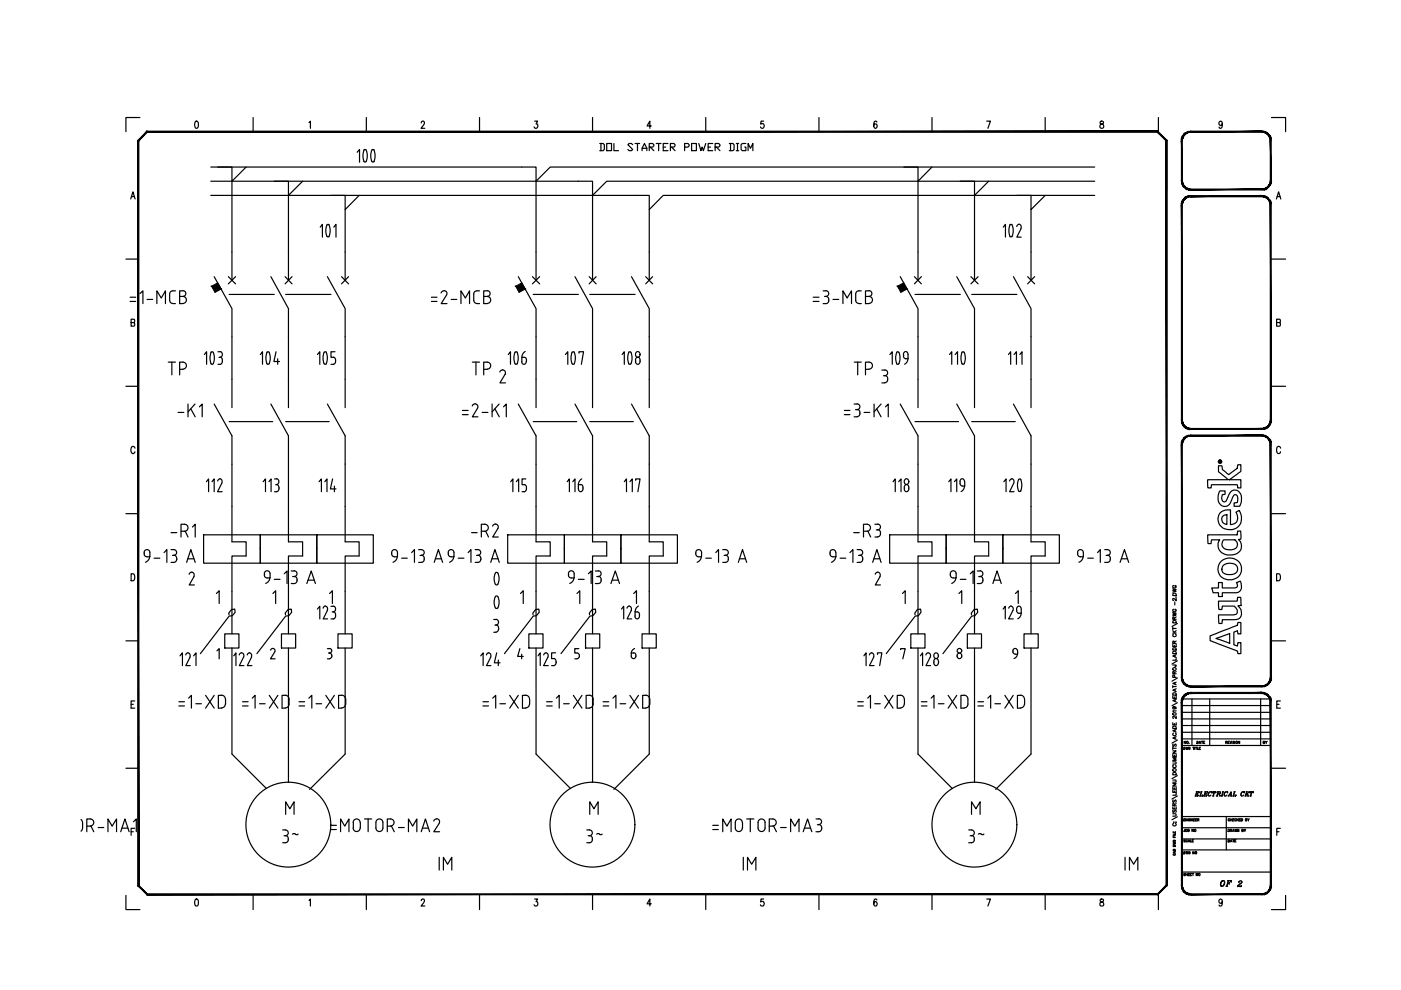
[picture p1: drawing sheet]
<svg xmlns="http://www.w3.org/2000/svg" width="297mm" height="210mm" viewBox="0 0 297 210" stroke-linecap="round" stroke-linejoin="round" font-family="sans-serif">
<defs><g id="words">
<text font-size="8.8" x="73" y="36.7">100</text>
<g font-size="6.2">
<text x="26.8" y="65.6">=1-MCB</text>
<text x="90.7" y="65.6">=2-MCB</text>
<text x="171.4" y="65.6">=3-MCB</text>
<text x="34.9" y="80.8">TP</text>
<text x="99.1" y="80.8">TP</text>
<text x="180.3" y="80.8">TP</text>
<text x="36.7" y="89.6">-K1</text>
<text x="97" y="89.6">=2-K1</text>
<text x="178.2" y="89.6">=3-K1</text>
<text x="119.2" y="105.5">116</text>
<text x="99.1" y="115">-R2</text>
<text x="180.3" y="115">-R3</text>
<text x="28.2" y="120.7">9-13 A</text>
<text x="80.8" y="120.7">9-13 A</text>
<text x="92.8" y="120.7">9-13 A</text>
<text x="145" y="120.7">9-13 A</text>
<text x="173.6" y="120.7">9-13 A</text>
<text x="226.1" y="120.7">9-13 A</text>
<text x="37" y="151.3">=1-XD</text>
<text x="50.4" y="151.3">=1-XD</text>
<text x="62.4" y="151.3">=1-XD</text>
<text x="101.6" y="151.3">=1-XD</text>
<text x="115" y="151.3">=1-XD</text>
<text x="127" y="151.3">=1-XD</text>
<text x="181" y="151.3">=1-XD</text>
<text x="194.4" y="151.3">=1-XD</text>
<text x="206.4" y="151.3">=1-XD</text>
<text x="58.9" y="179.9">3~</text>
<text x="123.5" y="179.9">3~</text>
<text x="204.6" y="179.9">3~</text>
</g>
<g font-size="5.7">
<text x="35.3" y="115">-R1</text>
<text x="53.6" y="124.9">9-13 A</text>
<text x="118.2" y="124.9">9-13 A</text>
<text x="199" y="124.9">9-13 A</text>
<text x="130.9" y="132.3">126</text>
<text x="69.1" y="177.4">=MOTOR-MA2</text>
<text x="150.3" y="177.4">=MOTOR-MA3</text>
<text x="92.1" y="185.6">IM</text>
<text x="156.6" y="185.6">IM</text>
<text x="237.8" y="185.6">IM</text>
</g>
<g font-size="5.3">
<text x="133" y="140.8">6</text>
<text x="212.7" y="140.8">9</text>
</g>
<text font-size="4" x="257.9" y="189.1">OF</text>
<text font-size="3.1" x="267.1" y="158.8">BY</text>
</g></defs>
<!-- layer: Title blocks -->
<g fill="none" stroke="#000" stroke-width=".25">
<path d="M29.7 24.9h-3v3M41.4 25.8l.3-.1a1.01 1.01 0 0 1 0 1.5l-.3-.1-.1-.6zM53.7 24.9v3M65.5 26l.3-.3v1.5M77.7 24.9v3M89.3 26.1l.2-.4h.3l.2 .3-.1 .3-.6 .9h.8M101.7 24.9v3M113.4 25.7h.6l-.3 .6a.44 .44 0 0 1 .3 .7 .44 .44 0 0 1-.8-.1M125.6 24.9v3M138.1 26.7h-.9l.6-1v1.5M149.6 24.9v3M161.9 25.7h-.5l-.1 .6a.47 .47 0 0 1 .6 .1 .47 .47 0 0 1 0 .6 .47 .47 0 0 1-.6 0l-.1-.1"/>
<path d="M173.6 24.9v3M185.9 25.9l-.3-.2a.9 .9 0 0 0 .1 1.5 .46 .46 0 0 0 .3-.6 .46 .46 0 0 0-.6-.3l-.2 .4M197.6 24.9v3M209.2 25.7h.8l-.5 1.5M221.6 24.9v3M233.3 25.8v.4a.55 .55 0 0 1 .7 .3 .55 .55 0 0 1-.3 .7 .47 .47 0 0 1-.5-.5 .47 .47 0 0 1 .6-.4l.2-.4a.41 .41 0 0 0-.7-.1zM245.6 24.9v3M259.2 26.2l-.1 .2a.39 .39 0 0 1-.6 0 .39 .39 0 0 1 0-.5 .39 .39 0 0 1 .6 0l.1 .3a.71 .71 0 0 1-.5 1l-.2-.2M269.6 24.9h3v3M26.7 54.9h2.6M27.7 42.2l.5-1.5 .4 1.5M27.9 41.7h.6"/>
<path d="M269.6 54.9h3M270.6 42.2l.5-1.5 .5 1.5M270.8 41.7h.6M27.8 68.4l.7-.1v-.6h-.7v1.5l.7-.1 .1-.4-.3-.3M270.7 68.4l.7-.1v-.6h-.7v1.5l.7-.1 .1-.4-.3-.3M26.7 81.9h2.6M28.6 95a.44 .44 0 0 0-.5-.3 .44 .44 0 0 0-.3 .5v.4a.44 .44 0 0 0 .3 .6 .44 .44 0 0 0 .5-.4M269.6 81.9h3M271.5 95a.44 .44 0 0 0-.5-.3 .44 .44 0 0 0-.3 .5v.4a.44 .44 0 0 0 .3 .6 .44 .44 0 0 0 .5-.4M26.7 108.9h2.6M269.6 108.9h3M26.7 135.9h2.6"/>
<path d="M27.8 121.7a.8 .8 0 0 1 .8 .5 .8 .8 0 0 1-.3 .9h-.5zM269.6 135.9h3M270.7 121.7a.81 .81 0 0 1 .8 .4 .81 .81 0 0 1-.2 1h-.6zM27.8 149.3h.5M28.6 148.6h-.8v1.5h.8M270.7 149.3h.5M271.5 148.6h-.8v1.5h.8M26.7 162.9h2.6M27.8 176.3h.5M28.6 175.6h-.8v1.5M269.6 162.9h3M270.7 176.3h.5"/>
<path d="M271.5 175.6h-.8v1.5M26.7 189.9v3h3M41.4 190.7l.3-.1a.97 .97 0 0 1 0 1.5h-.3l-.1-.6zM53.7 189.6v3.3M65.5 190.9l.3-.3v1.5M77.7 189.6v3.3M89.3 191l.2-.4h.3l.2 .3a1.55 1.55 0 0 1-.7 1.2h.8M101.7 189.6v3.3M113.4 190.6h.6l-.3 .6a.45 .45 0 0 1 .3 .7 .45 .45 0 0 1-.8-.1M125.6 189.6v3.3M138.1 191.6h-.9l.6-1v1.5M149.6 189.6v3.3"/>
<path d="M161.9 190.6h-.5l-.1 .6a.45 .45 0 0 1 .6 .1 .45 .45 0 0 1 0 .6 .45 .45 0 0 1-.7-.1M173.6 189.6v3.3M185.9 190.8l-.3-.2a.85 .85 0 0 0 .1 1.5 .44 .44 0 0 0 .3-.6 .44 .44 0 0 0-.6-.3l-.2 .4M197.6 189.6v3.3M209.2 190.6h.8l-.5 1.5M221.6 189.6v3.3M233.3 190.7v.4a.53 .53 0 0 1 .7 .3 .53 .53 0 0 1-.3 .7 .48 .48 0 0 1-.6-.5 .48 .48 0 0 1 .7-.4l.2-.4a.41 .41 0 0 0-.7-.1zM245.6 189.5v3.4M259.2 191.1l-.1 .2a.39 .39 0 0 1-.6 .1 .39 .39 0 0 1 0-.6 .39 .39 0 0 1 .6 0l.1 .3a.72 .72 0 0 1-.4 1h-.3v-.2M272.6 189.9v3h-3"/>
</g>
<!-- layer: TITLE -->
<g fill="none" stroke="#000" stroke-width=".25">
<path d="M247.3 29.8v10.5M248.7 137.5a.41 .41 0 0 1 .4-.1 .41 .41 0 0 1 .3 .4h-.7zM248.7 136.6v.5h.7v-.5M248.7 131.7a.42 .42 0 0 1 .7 .1v.3h-.7zM248.7 129.9l.7 .1-.7 .2 .7 .2-.7 .1M248.7 124.8l.7 .2-.7 .2 .7 .1-.7 .2M248.7 133v.5M248.7 134.2h.7M248.7 133.7l.4 .5M248.7 133.3h.7M248.7 138.2h.6l.1 .4h-.7zM248.7 125.8h.6l.1 .5h-.7z"/>
<path d="M248.8 134.4a.29 .29 0 0 0-.2 .3 .29 .29 0 0 0 .3 .3h.2a.29 .29 0 0 0 .3-.3 .29 .29 0 0 0-.2-.3M248.8 129.2a.26 .26 0 0 0-.1 .3 .26 .26 0 0 0 .2 .2h.2a.25 .25 0 0 0 .3-.3 .25 .25 0 0 0-.3-.2v.2M248.8 124.1a.26 .26 0 0 0-.1 .3 .26 .26 0 0 0 .2 .3h.2a.25 .25 0 0 0 .3-.3 .25 .25 0 0 0-.3-.3v.2M249 136.4l-.1-.4h-.2v.4h.7M249 131.3l-.1-.4-.2-.1v.5h.7M249 136.8v.3M249.1 127.6v.7M249.1 138.9v.4M249.3 126.6h.1M249.4 139.6v.4h-.7M249.4 138.8l-.7 .3 .7 .3M249.4 126.9v.5l-.4-.4-.3-.1v.3l.1 .1"/>
<path d="M249.4 135.9l-.4 .3M249.4 133.7l-.5 .4M249.4 130.8l-.4 .2M249.6 132.2l-1.1 .6M248.7 159.9v.5h.7v-.5M248.7 159.2h.7l-.7 .5h.7M248.7 154.1a.42 .42 0 0 1 .7 .1v.3h-.7zM248.7 153.2v.5h.7v-.5M248.7 147.6v.5h.7v-.5M248.7 147a.42 .42 0 0 1 .7 .1v.3h-.7zM248.7 141h.6v.3h-.2M248.7 158.7h.7"/>
<path d="M248.7 145.4v.4M248.7 158.4v.5M248.7 145.6h.7M248.7 157.8v.5l.6-.5v.5M248.8 155.4a.29 .29 0 0 0-.2 .3 .29 .29 0 0 0 .3 .3h.2a.29 .29 0 0 0 .3-.3 .29 .29 0 0 0-.2-.3M248.9 149.9h.1a.25 .25 0 0 1 .1 .4 .25 .25 0 0 1-.4 0 .25 .25 0 0 1 0-.4h.5l.1 .4M249 142.9l-.1-.5h-.2v.5h.7M249 147.8v.3M249 153.4v.3M249 143.6v-.4h-.3v.4h.7M249.1 144.7v.4M249.1 146.2v.3"/>
<path d="M249.1 148.4v.3M249.1 154.8v.3M249.1 156.3v.4M249.4 156.2l-.7 .3 .7 .2M249.4 154.7l-.7 .2 .7 .3M249.4 151.8v.5l-.6-.4-.1 .3 .1 .1M249.4 150.7h-.7l.1 .2M249.4 148.3l-.7 .2 .7 .3M249.4 146l-.7 .3 .7 .3M249.4 144.6l-.7 .3 .7 .3M249.4 142.4l-.4 .2M249.6 156.9l-1.1 .7"/>
<path d="M249.6 149l-1.1 .6M249.6 143.7l-1.1 .7M249.6 140.1l-1.1 .7M250.6 156.7h18.8M250.6 155.3h18.8M250.6 153.8h18.8M250.6 152.4h18.8M250.6 151h18.8M250.6 149.6h18.8M250.6 148.2h18.8M250.6 158.1h18.8M251 158.4l.3 .1-.2 .4h-.1z"/>
<path d="M251.4 157.2v.4l-.3-.4v.4M251.4 158.4l.2 .5 .1-.5 .1 .5 .1-.5M252.1 157.6h.1M252.3 158.5h-.3l.1 .4 .2-.1-.1-.1M252.7 148.2v9.9M252.9 158.4h.3M253.1 158.4v.5M253.3 158.4v.5M253.5 158.4h.3M253.6 158.4v.5M253.8 157.2l.2 .1a.24 .24 0 0 1 0 .2 .24 .24 0 0 1-.2 .1zM253.9 158.4v.5h.3"/>
<path d="M254.2 157.6l.2-.4 .2 .4M254.2 158.7h.2M254.3 157.5h.2M254.5 158.4h-.3v.5h.3M254.7 157.2h.3M254.9 157.2v.4M255.1 157.4h.2M255.4 157.2h-.3v.4h.3M256.5 148.2v9.9M259.9 157.4l.3-.1-.3-.1v.4M260 157.4l.2 .2M260.3 157.4h.2"/>
<path d="M260.6 157.2h-.3v.4h.3M260.8 157.2l.1 .4 .2-.4M261.2 157.2v.4M261.7 157.3h-.3l.3 .2-.1 .1h-.2M261.8 157.2v.4M262.8 157.2v.4l-.3-.4v.4M267.3 148.2v9.9M247.3 173.2v14.5M248.7 172.5h.5l.2 .2-.1 .3h-.6M248.7 171.1v.4h.7v-.4M248.7 167.5v.5h.7v-.5M248.7 166.9v.4h.7v-.4"/>
<path d="M248.7 166.1h.7l-.7 .6h.7M248.7 165.4h.6l.1 .2-.1 .2h-.6M248.7 163.9a.4 .4 0 0 1 .3-.1 .4 .4 0 0 1 .4 .2v.3h-.7zM248.7 161.5h.6l.1 .2-.1 .3h-.6M248.7 179.3l.4-.1 .1 .3h-.5zM248.7 178.5l.5 .2-.5 .1 .5 .1-.5 .1M248.7 177.3v.3h.5M248.7 176.3v.3h.5v-.3M248.7 171.8v.4h.2l.2-.4h.2v.4M248.7 169.6v.5l.6-.5v.5M248.7 177.2h.5M248.8 174.6a.29 .29 0 0 0-.2 .3 .29 .29 0 0 0 .3 .2h.2a.29 .29 0 0 0 .3-.2 .29 .29 0 0 0-.2-.3"/>
<path d="M248.8 162.2a.29 .29 0 0 0-.2 .3 .29 .29 0 0 0 .3 .3h.2a.29 .29 0 0 0 .3-.3 .29 .29 0 0 0-.2-.3M248.9 178.1l-.2 .3h.5v-.2l-.2-.1v.2M248.9 174.3h.1M248.9 176.4v.2M248.9 177.4v.2M249 170.8l-.1-.4h-.2v.4h.7M249 160.1v.3M249 167v.3M249 167.7v.3M249 171.3v.2M249.2 176.7v.3h-.5M249.3 174.3h.1"/>
<path d="M249.4 168.2v.4h-.7M249.4 160.6h-.7l.7 .3-.7 .3h.7M249.4 170.4l-.4 .2M249.6 173.2l-1.1 .6M249.6 168.8l-1.1 .6M249.6 164.5l-1.1 .6M250.6 177.9h18.8M250.6 175.5h18.8M250.6 173.1h18.8M251 173.8h.1M251.2 175.8v.5l-.2-.1M251.3 178.1h-.3l.3 .2-.1 .2h-.2"/>
<path d="M251.3 173.6h-.3v.5h.3M251.7 173.6v.5l-.3-.5v.5M251.7 178.2v-.2l-.3 .2a.21 .21 0 0 0 0 .2 .21 .21 0 0 0 .3 .1v-.1M251.8 176.1h.3l-.1-.3h-.2v.5h.3l-.1-.2M251.9 178.5l.2-.5 .2 .5M252 178.4h.2M252.2 173.7a.18 .18 0 0 0-.2 0 .18 .18 0 0 0 0 .2 .18 .18 0 0 0 .2 0l-.1-.1M252.4 178v.5h.3M252.4 173.6v.5M252.8 178.3h.1M252.8 173.6v.5l-.3-.5v.5M253.1 178h-.3v.5h.3"/>
<path d="M253.1 175.8v.5l-.4-.5v.5M253.1 173.8h.1M253.3 173.6h-.2v.5h.2M253.4 168.8h.6l.1-.2-.2 .2M253.5 173.8h.1M253.6 167.9h.6v.2v-.2M253.6 168.3h.3M253.7 167.9l-.2 .9M253.8 173.6h-.3v.5h.3M253.8 167.9l-.3 .9M253.9 173.8h.3v-.2h-.3v.5M253.9 168.1v.4"/>
<path d="M254 173.8l.2 .3M254.3 168.8h.7v-.3l-.1 .3M254.6 167.9h.3M254.7 167.9l-.2 .9M255.2 168.8h.6l.1-.2-.1 .2M255.4 167.9h.7l-.1 .2v-.2M255.5 168.3h.2M255.6 167.9l-.3 .9 .3-.9M255.8 168.1l-.1 .4M256.6 167.9a.57 .57 0 0 0-.2 .9M256.8 168l.1-.1v.2a.3 .3 0 0 0-.3-.2 .3 .3 0 0 0-.3 .2l-.1 .2a.32 .32 0 0 0 .1 .4 .32 .32 0 0 0 .4-.1M257.1 168.8h.3"/>
<path d="M257.2 167.9l-.1 .2 .1-.2h.6v.2v-.2M257.5 167.9l-.3 .9M257.9 168.8h.3M258.1 167.9l.7 .1-.1 .3h-.5M258.3 167.9l-.3 .9 .3-.9M258.4 168.3l.3 .5-.2-.4M258.6 167.9l.1 .2-.1 .2M258.9 168.8h.3M259.2 167.9h.2M259.3 167.9l-.3 .9M260 167.9a.55 .55 0 0 0-.3 .9M260 173.1v7.1"/>
<path d="M260.2 168l.1-.1v.1a.42 .42 0 0 0-.7 .2 .42 .42 0 0 0 .3 .6l.2-.2M260.4 178a.28 .28 0 0 1 .3 .2 .28 .28 0 0 1 0 .3h-.3zM260.4 175.8a.28 .28 0 0 1 .3 .2 .28 .28 0 0 1 0 .3h-.3zM260.4 168.8h.2M260.5 168.8l.5-.9 .1 .9M260.6 168.5h.4M260.7 173.7a.2 .2 0 0 0-.3 0 .2 .2 0 0 0 0 .2 .2 .2 0 0 0 .3 0M260.8 178.5l.3-.5 .1 .5M260.8 176.1l.4-.2-.4-.1v.5M260.8 173.8h.4M260.8 173.6v.5M260.9 168.8h.2"/>
<path d="M260.9 178.4h.2M261 168v.8M261 176.1l.2 .2M261.2 173.6v.5M261.4 176.3l.1-.5 .2 .5M261.4 168.8h.6l.1-.3-.2 .3M261.4 173.8h.1M261.4 178h.3M261.4 176.2h.2M261.5 178v.5M261.6 167.9h.3M261.6 173.6h-.2v.5h.2"/>
<path d="M261.7 167.9l-.2 .9M261.8 178.3h.1M261.8 167.9l-.3 .9M261.8 175.8l.1 .5 .2-.5 .1 .5 .1-.5M262.1 178h-.3v.5h.3M262.1 173.7a.2 .2 0 0 0-.3 0 .2 .2 0 0 0 0 .2 .2 .2 0 0 0 .3 0M262.2 173.6v.5M262.4 173.8l.2 .3M262.6 173.6l-.4 .3M262.7 175.8v.5l-.3-.5v.5M262.7 173.8h.2M263 173.6h-.3v.5h.3"/>
<path d="M263.1 173.6h.3a.28 .28 0 0 1 0 .3 .28 .28 0 0 1-.3 .2zM263.3 176.1h.3l-.1-.3h-.2v.5h.3l-.1-.2M263.5 167.9a.55 .55 0 0 0-.2 .9M263.8 175.8l.1 .3 .2-.3M263.8 168v-.1v.1a.42 .42 0 0 0-.7 .2 .42 .42 0 0 0 .4 .6l.2-.2M263.9 176.1v.2M263.9 168.8h.3M264.1 173.8h.3v-.2h-.3v.5l.3-.1-.2-.2M264.1 168.8l.2-.9-.2 .9M264.2 167.9h.3M264.4 168.3l.2 .5M264.5 168.8h.2"/>
<path d="M264.5 168.3l.2 .5M264.5 173.6l.2 .2 .2-.2M264.7 173.8v.3M264.7 167.9h.3M264.9 167.9l-.7 .5M265 168.8h.3M265.1 167.9l-.1 .2 .1-.2h.6v.2v-.2M265.1 168.8l.3-.9-.2 .9M248.7 180.2l.1-.1a.24 .24 0 0 1 .3 0 .24 .24 0 0 1 .1 .3h-.5zM248.9 181l-.2 .1 .2 .2h.3l-.1-.3M249 180.6v.2M249.2 180.5l-.5 .2 .5 .2"/>
<path d="M250.6 184.9h18.8M250.6 180.2h18.8M251 180.6l.3 .1-.2 .3h-.1zM251.3 185.3l-.3-.1v.2l.3 .2h-.3M251.4 185.2v.5M251.4 185.4h.3M251.4 180.6l.2 .4 .1-.4 .1 .4 .1-.4M251.7 185.2v.5M251.9 185.4h.2M252.2 185.2h-.3v.5h.3M252.3 180.7a.2 .2 0 0 0-.2 0 .2 .2 0 0 0 0 .2 .2 .2 0 0 0 .2 0l-.1-.1M252.3 185.4h.2"/>
<path d="M252.6 185.2h-.3v.5h.3M252.8 185.2h.3M252.9 185.2v.5M253.2 180.6v.4l-.3-.4v.4M253.9 185.2v.5l-.3-.5v.5"/>
<circle cx="249" cy="141.8" r=".34"/>
<circle cx="249" cy="151.4" r=".34"/>
<circle cx="251.8" cy="157.4" r=".22"/>
<circle cx="262.2" cy="157.4" r=".22"/>
<circle cx="249" cy="163.3" r=".34"/>
<circle cx="251.5" cy="176.1" r=".22"/>
<circle cx="253.4" cy="176.1" r=".23"/>
<circle cx="253.5" cy="180.8" r=".2"/>
<circle cx="254.3" cy="185.4" r=".2"/>
</g>
<g fill="#000" stroke="#000" stroke-width=".21">
<path d="M250.5 38.3h.2l-.2 .5zM250.7 38.3l-.2 .5h.3zM250.5 38.8h.3l-.1 .5zM250.8 38.8l-.1 .5 .2-.1zM250.7 39.3l.2-.1 .2 .5zM250.9 39.2l.2 .5 .1-.2zM251.1 39.7l.1-.2 .2 .5zM251.2 39.5l.2 .5 .2-.2zM251.6 39.8l.4 .4-.6-.2zM251.6 39.8l.4 .4v-.2zM252 40l.5 .3-.5-.1zM252 40l.5 .3v-.2z"/>
<path d="M250.5 29.8l.2 8.5v-8.5zM250.5 29.8l.2 8.5h-.2z"/>
<path d="M252 27.9l.5-.1v.3zM252 27.9v.2h.5zM251.4 28.1l.6-.2v.2zM251.4 28.1l.2 .2 .4-.2zM251.1 28.4l.3-.3 .2 .2zM251.1 28.4l.1 .2 .4-.3zM251.1 28.4l.1 .2-.5 .2zM250.7 28.8l.2 .1 .3-.3zM250.7 28.8l.2 .1-.4 .4zM250.5 29.3l.3 .1 .1-.5zM250.5 29.3l.3 .1-.3 .4zM250.8 29.4l-.3 .4h.2z"/>
<path d="M252.5 28.1h15v-.3zM252.5 27.8h15l-15 .3z"/>
<path d="M269.3 29.8l.2 8.5v-8.5zM269.3 29.8l.2 8.5h-.2z"/>
<path d="M269.5 29.3v.5h-.2zM269.2 29.4l.1 .4 .2-.5zM269.3 28.8l.2 .5-.3 .1zM269.1 28.9l.1 .5 .1-.6zM268.9 28.4l.4 .4-.2 .1zM268.9 28.4l-.1 .2 .3 .3zM268.5 28.1l.4 .3-.1 .2zM268.5 28.1l-.1 .2 .4 .3zM268 27.9l.5 .2-.1 .2zM268 27.9v.2l.4 .2zM267.5 27.8l.5 .1v.2zM267.5 27.8v.3h.5z"/>
<path d="M250.5 43.5l.2 45.6v-45.6zM250.5 43.5l.2 45.6h-.2z"/>
<path d="M252 41.6l.5-.1v.2zM252 41.6v.2l.5-.1zM251.4 41.7l.6-.1v.2zM251.4 41.7l.2 .2 .4-.1zM251.1 42.1l.3-.4 .2 .2zM251.1 42.1l.1 .1 .4-.3zM251.1 42.1l.1 .1-.5 .3zM250.7 42.5l.2 .1 .3-.4zM250.7 42.5l.2 .1-.4 .4zM250.5 43h.3l.1-.4zM250.5 43h.3l-.3 .5zM250.8 43l-.3 .5h.2z"/>
<path d="M252.5 40.3h15v-.2zM252.5 40.1h15l-15 .2z"/>
<path d="M252.5 41.7h15v-.2zM252.5 41.5h15l-15 .2z"/>
<path d="M267.5 40.1l.5 .1-.5 .1zM267.5 40.1l.5 .1v-.2zM268 40h.5l-.5 .2zM268 40h.5l-.1-.2zM268.4 39.8l.5-.1-.4 .3zM268.4 39.8l.5-.1-.1-.2zM268.8 39.5l.5-.2-.4 .4zM269.1 39.2l-.3 .3 .5-.2zM269.1 39.2l.4-.4-.2 .5zM269.2 38.8l-.1 .4 .4-.4zM269.5 38.3v.5h-.3zM269.3 38.3l-.1 .5 .3-.5z"/>
<path d="M269.3 43.5l.2 45.6v-45.6zM269.3 43.5l.2 45.6h-.2z"/>
<path d="M269.5 43v.5h-.2zM269.2 43l.1 .5 .2-.5zM269.3 42.5l.2 .5h-.3zM269.1 42.6l.1 .4 .1-.5zM268.9 42.1l.4 .4-.2 .1zM268.9 42.1l-.1 .1 .3 .4zM268.5 41.7l.4 .4-.1 .1zM268.5 41.7l-.1 .2 .4 .3zM268 41.6l.5 .1-.1 .2zM268 41.6v.2l.4 .1zM267.5 41.5l.5 .1v.2zM267.5 41.5v.2l.5 .1z"/>
<path d="M250.5 89.1h.2l-.2 .5zM250.7 89.1l-.2 .5 .3-.1zM250.5 89.6l.3-.1-.1 .6zM250.8 89.5l-.1 .6 .2-.2zM250.7 90.1l.2-.2 .2 .6zM250.9 89.9l.2 .6 .1-.2zM251.1 90.5l.1-.2 .2 .5zM251.2 90.3l.2 .5 .2-.2zM251.6 90.6l.4 .4-.6-.2zM251.6 90.6l.4 .4v-.3zM252 90.7l.5 .3h-.5zM252 90.7l.5 .3v-.2z"/>
<path d="M250.5 94.3l.2 49.3v-49.3zM250.5 94.3l.2 49.3h-.2z"/>
<path d="M252.5 90.8v.2l15-.2zM252.5 91l15-.2v.2z"/>
<path d="M252.5 92.2v.3l15-.3zM252.5 92.5l15-.3v.3z"/>
<path d="M252 92.3l.5-.1v.3zM252 92.3v.2h.5zM251.4 92.5l.6-.2v.2zM251.4 92.5l.2 .2 .4-.2zM251.1 92.8l.3-.3 .2 .2zM251.1 92.8l.1 .2 .4-.3zM251.1 92.8l.1 .2-.5 .2zM250.7 93.2l.2 .2 .3-.4zM250.7 93.2l.2 .2-.4 .3zM250.5 93.7l.3 .1 .1-.4zM250.5 93.7l.3 .1-.3 .5zM250.8 93.8l-.3 .5h.2z"/>
<path d="M267.5 90.8l.5 .2h-.5zM267.5 90.8l.5 .2v-.3zM268 90.7l.5 .1-.5 .2zM268 90.7l.5 .1-.1-.2zM268.4 90.6l.5-.1-.4 .3zM268.4 90.6l.5-.1-.1-.2zM268.8 90.3l.5-.2-.4 .4zM269.1 89.9l-.3 .4 .5-.2zM269.1 89.9l.4-.3-.2 .5zM269.2 89.5l-.1 .4 .4-.3zM269.5 89.1v.5l-.3-.1zM269.3 89.1l-.1 .4 .3-.4z"/>
<path d="M269.5 93.7v.6h-.2zM269.2 93.8l.1 .5 .2-.6zM269.3 93.2l.2 .5-.3 .1zM269.1 93.4l.1 .4 .1-.6zM268.9 92.8l.4 .4-.2 .2zM268.9 92.8l-.1 .2 .3 .4zM268.5 92.5l.4 .3-.1 .2zM268.5 92.5l-.1 .2 .4 .3zM268 92.3l.5 .2-.1 .2zM268 92.3v.2l.4 .2zM267.5 92.2l.5 .1v.2zM267.5 92.2v.3h.5z"/>
<path d="M269.3 94.3l.2 49.3v-49.3zM269.3 94.3l.2 49.3h-.2z"/>
<path d="M250.5 143.6h.2l-.2 .6zM250.7 143.6l-.2 .6 .3-.1zM250.5 144.2l.3-.1-.1 .5zM250.8 144.1l-.1 .5 .2-.1zM250.7 144.6l.2-.1 .2 .6zM250.9 144.5l.2 .6 .1-.2zM251.1 145.1l.1-.2 .2 .5zM251.2 144.9l.2 .5 .2-.3zM251.6 145.1l.4 .5-.6-.2zM251.6 145.1l.4 .5v-.2zM252 145.4l.5 .3-.5-.1zM252 145.4l.5 .3v-.3z"/>
<path d="M250.5 148.8l.2 38.9v-38.9zM250.5 148.8l.2 38.9h-.2z"/>
<path d="M252.5 145.4v.3l15-.3zM252.5 145.7l15-.3v.3z"/>
<path d="M252.5 146.8v.3l15-.3zM252.5 147.1l15-.3v.3z"/>
<path d="M252 146.9l.5-.1v.3zM252 146.9v.2h.5zM251.4 147.1l.6-.2v.2zM251.4 147.1l.2 .2 .4-.2zM251.1 147.4l.3-.3 .2 .2zM251.1 147.4l.1 .2 .4-.3zM251.1 147.4l.1 .2-.5 .2zM250.7 147.8l.2 .1 .3-.3zM250.7 147.8l.2 .1-.4 .4zM250.5 148.3l.3 .1 .1-.5zM250.5 148.3l.3 .1-.3 .4zM250.8 148.4l-.3 .4h.2z"/>
<path d="M267.5 145.4l.5 .2-.5 .1zM267.5 145.4l.5 .2v-.2zM268 145.4h.5l-.5 .2zM268 145.4h.5l-.1-.3zM268.4 145.1h.5l-.4 .3zM268.4 145.1h.5l-.1-.2zM268.8 144.9l.5-.3-.4 .5zM269.1 144.5l-.3 .4 .5-.3zM269.1 144.5l.4-.3-.2 .4zM269.2 144.1l-.1 .4 .4-.3zM269.5 143.6v.6l-.3-.1zM269.3 143.6l-.1 .5 .3-.5z"/>
<path d="M269.5 148.3v.5h-.2zM269.2 148.4l.1 .4 .2-.5zM269.3 147.8l.2 .5-.3 .1zM269.1 147.9l.1 .5 .1-.6zM268.9 147.4l.4 .4-.2 .1zM268.9 147.4l-.1 .2 .3 .3zM268.5 147.1l.4 .3-.1 .2zM268.5 147.1l-.1 .2 .4 .3zM268 146.9l.5 .2-.1 .2zM268 146.9v.2l.4 .2zM267.5 146.8l.5 .1v.2zM267.5 146.8v.3h.5z"/>
<path d="M269.3 148.8l.2 38.9v-38.9zM269.3 148.8l.2 38.9h-.2z"/>
<path d="M247.2 29.9v157.8l.3 .1zM247.2 29.9l.3-.1v158zM245.4 28.1l1.8 1.8 .3-.1zM245.5 27.8l2 2-2.1-1.7zM31.2 28.1h214.2l.1-.3zM31.1 27.8h214.4l-214.3 .3zM31.1 27.8l-1.7 2.1 1.8-1.8zM31.1 27.8l-1.7 2.1-.2-.1zM29.2 29.8l.2 157.9v-157.8zM29.2 29.8l.2 157.9-.2 .1zM29.2 187.8l2 1.7-1.8-1.8zM29.2 187.8l2 1.7-.1 .2zM31.2 189.5l-.1 .2 214.3-.2zM31.1 189.7l214.3-.2 .1 .2zM247.2 187.7l-1.8 1.8 .1 .2zM247.2 187.7l.3 .1-2 1.9z"/>
<path d="M250.5 187.7h.2l-.2 .5zM250.7 187.7l-.2 .5h.3zM250.5 188.2h.3l-.1 .6zM250.8 188.2l-.1 .6 .2-.2zM250.7 188.8l.2-.2 .2 .6zM250.9 188.6l.2 .6 .1-.2zM251.2 189l.2 .5-.3-.3zM251.2 189l.2 .5 .2-.2zM251.6 189.3l.4 .4-.6-.2zM251.6 189.3l.4 .4v-.3zM252 189.4l.5 .3h-.5zM252 189.4l.5 .3v-.2z"/>
<path d="M252.5 189.5v.2l15-.2zM252.5 189.7l15-.2v.2z"/>
<path d="M267.5 189.5l.5 .2h-.5zM267.5 189.5l.5 .2v-.3zM268 189.4l.5 .1-.5 .2zM268 189.4l.5 .1-.1-.2zM268.4 189.3l.5-.1-.4 .3zM268.4 189.3l.5-.1-.1-.2zM268.8 189l.5-.2-.4 .4zM269.1 188.6l-.3 .4 .5-.2zM269.1 188.6l.4-.4-.2 .6zM269.2 188.2l-.1 .4 .4-.4zM269.5 187.7v.5h-.3zM269.3 187.7l-.1 .5 .3-.5z"/>
</g>
<!-- layer: SYMS -->
<g fill="none" stroke="#000" stroke-width=".25">
<path d="M45.4 58.7l3.8 6.7v6M48.4 58.7l1.5 1.5M49.2 53.4v6M49.9 58.7l-1.5 1.5M57.4 58.7l3.8 6.7v6M60.4 58.7l1.5 1.5M61.2 53.4v6M61.9 58.7l-1.5 1.5M69.4 58.7l3.8 6.7v6M72.4 58.7l1.5 1.5M73.2 53.4v6M73.9 58.7l-1.5 1.5"/>
<path d="M109.9 58.7l3.8 6.7v6M112.9 58.7l1.5 1.5M113.7 53.4v6M114.4 58.7l-1.5 1.5M121.9 58.7l3.7 6.7v6M124.9 58.7l1.5 1.5M125.6 53.4v6M126.4 58.7l-1.5 1.5M133.9 58.7l3.8 6.7v6M136.9 58.7l1.5 1.5M137.7 53.4v6M138.4 58.7l-1.5 1.5"/>
<path d="M190.9 58.7l3.7 6.7v6M193.9 58.7l1.5 1.5M194.6 53.4v6M195.4 58.7l-1.5 1.5M202.8 58.7l3.8 6.7v6M205.9 58.7l1.5 1.5M206.6 53.4v6M207.4 58.7l-1.5 1.5M214.9 58.7l3.7 6.7v6M217.9 58.7l1.5 1.5M218.6 53.4v6M219.4 58.7l-1.5 1.5"/>
<path d="M45.4 85.7l3.8 6.7v6M49.2 80.4v6M57.4 85.7l3.8 6.7v6M61.2 80.4v6M69.4 85.7l3.8 6.7v6M73.2 80.4v6M109.9 85.7l3.8 6.7v6M113.7 80.4v6M121.9 85.7l3.7 6.7v6M125.6 80.4v6M133.9 85.7l3.8 6.7v6M137.7 80.4v6"/>
<path d="M190.9 85.7l3.7 6.7v6M194.6 80.4v6M202.8 85.7l3.8 6.7v6M206.6 80.4v6M214.9 85.7l3.7 6.7v6M218.6 80.4v6M258.3 98.7l.8 .1a1.16 1.16 0 0 0 .8 1.3l.6 .5 1.1-.7a1.22 1.22 0 0 0 .9-1.3l.6-.1v1.4l-2.5 1.8h2.5v1.7h-.7l-.1-.6h-5.4l-.1 .6h-.7v-1.7h4.3l-2-1.6zM43.2 113.4h12v6h-12zM49.2 107.4v7.5h3v3h-3v7.5M55.2 113.4h12v6h-12zM61.2 107.4v7.5h3v3h-3v7.5M67.2 113.4h11.9v6h-11.9z"/>
<path d="M73.2 107.4v7.5h2.9v3h-2.9v7.5M107.6 113.4h12.1v6h-12.1zM113.7 107.4v7.5h3v3h-3v7.5M119.7 113.4h11.9v6h-11.9zM125.6 107.4v7.5h3v3h-3v7.5M131.6 113.4h12v6h-12zM137.7 107.4v7.5h2.9v3h-2.9v7.5M188.6 113.4h12v6h-12zM194.6 107.4v7.5h3v3h-3v7.5M200.6 113.4h12v6h-12zM206.6 107.4v7.5h3v3h-3v7.5M212.6 113.4h12v6h-12z"/>
<path d="M218.6 107.4v7.5h3v3h-3v7.5M256.1 113.4h6.2l.1-.8h.6l.1 1.7-.5 .1a1.93 1.93 0 0 1 .4 2.3 1.93 1.93 0 0 1-2.2 1 2.1 2.1 0 0 1-2.2-.9 2.1 2.1 0 0 1 0-2.3h-1.7l-.1 .8h-.7zM258.6 108.8a2.4 2.4 0 0 1 2.3-.7v3.1a1.47 1.47 0 0 0 1.4-.8 1.47 1.47 0 0 0-.1-1.6l-.1-.2 .6-.4a2.55 2.55 0 0 1-1 4 2.55 2.55 0 0 1-3.5-2.1zM258.6 104.1h1a.47 .47 0 0 1 .2 .6 .47 .47 0 0 1-.6 .2 1.21 1.21 0 0 0 .2 1.5h.3a1.03 1.03 0 0 0 .6-.9l.3-.7a1.36 1.36 0 0 1 1.6-.8 1.36 1.36 0 0 1 1 1.5v1l-.4 .8h-1.2v-.6l.6-.1a1.21 1.21 0 0 0-.2-1.7l-.4 .2a5.1 5.1 0 0 1-1.3 2.2 1.58 1.58 0 0 1-1.7-.4 1.58 1.58 0 0 1-.3-1.7zM258.7 119.2a2.5 2.5 0 0 1 3.2-.6 2.5 2.5 0 0 1 1.1 3.1 2.58 2.58 0 0 1-2.8 1.2 2.58 2.58 0 0 1-2-2.2l.1-.6zM259.3 109.4l.8-.3v2.1a1.04 1.04 0 0 1-1-.6 1.04 1.04 0 0 1 .2-1.2zM259.3 119.9a2.16 2.16 0 0 1 3 .2 1.28 1.28 0 0 1-.2 1.4 1.28 1.28 0 0 1-1.4 .3 1.22 1.22 0 0 1-1.4-.4 1.22 1.22 0 0 1 0-1.5zM259.4 114.5h1.9a1.07 1.07 0 0 1 1.1 1.1 1.07 1.07 0 0 1-1.3 1 1.49 1.49 0 0 1-2-1.3zM47.7 134.4h3v3h-3zM59.7 134.4h3v3h-3zM71.7 134.4h3v3h-3zM112.1 134.4h3v3h-3z"/>
<path d="M124.1 134.4h3.1v3h-3.1zM136.1 134.4h3v3h-3zM193.1 134.4h3v3h-3zM205.1 134.4h3v3h-3zM217.1 134.4h3v3h-3zM256.6 134.8l5.8-2.2 .1-.6h.6v2.4h-.6l-.1-.7a.66 .66 0 0 0-.8 .6v2.4l.8 .3 .1-.7h.6v2.3h-.6l-.1-.6-5.8-2.2zM256.9 124.7h1.4v-1.2h.9v1.2h2.2a.68 .68 0 0 0 .9-.3 .68 .68 0 0 0-.1-.9l.7-.3a1.48 1.48 0 0 1 .3 1.6 1.48 1.48 0 0 1-1.4 .9h-2.6v.8h-.9v-.8h-1.1zM257.8 135.4l2.9-1.1v2.1zM258.3 127.5h4l.1-.9h.6l.1 1.8-.6 .1a1.72 1.72 0 0 1 0 2.8l-3.3 .1-.1 .8h-.7l-.1-1.8h3.1a.78 .78 0 0 0 .8-.3 .78 .78 0 0 0 0-.9l-.6-.7h-2.4l-.1 .7h-.7z"/>
<circle cx="61.1" cy="174.8" r="9"/>
<circle cx="125.6" cy="174.8" r="9"/>
<circle cx="206.6" cy="174.8" r="9"/>
</g>
<!-- layer: LAYER_1 -->
<g fill="none" stroke="#000" stroke-width=".25">
<path d="M258.6 97.8l.3-.1-.2 .2 .2 .1h-.4zM258.6 97.9h.1z"/>
<circle cx="258.7" cy="97.9" r=".36"/>
<circle cx="258.7" cy="97.9" r=".3"/>
</g>
<g fill="none" stroke="#000" stroke-width=".25">
<path d="M44.7 35.4h69v3l3-3h115.4M46.2 35.4h3v3l3-3M49.2 38.4v15M113.7 38.4v15M191.6 35.4h3v3l3-3M194.6 38.4v15M49.2 71.4v9M113.7 71.4v9M194.6 71.4v9M49.2 98.4v9M113.7 98.4v9M194.6 98.4v9"/>
<path d="M49.2 125.4v9M49.2 137.4v22.5l7.3 7.3M113.7 125.4v9M113.7 137.4v22.5l7.3 7.3M194.6 125.4v9M194.6 137.4v22.5l7.3 7.3"/>
</g>
<g fill="none" stroke="#000" stroke-width=".25">
<path d="M44.7 38.4h80.9v3l3-3h103.5M58.2 38.4h3v3l3-3M203.6 38.4h3v3l3-3M61.2 41.4v12M125.6 41.4v12M206.6 41.4v12M61.2 71.4v9M125.6 71.4v9M206.6 71.4v9M61.2 98.4v9M206.6 98.4v9M61.2 125.4v9"/>
<path d="M61.2 137.4v28.5M125.6 125.4v9M125.6 137.4v28.5M206.6 125.4v9M206.6 137.4v28.5"/>
</g>
<g fill="none" stroke="#000" stroke-width=".25">
<path d="M44.7 41.4h93v3l2.9-3h91.5M70.2 41.4h3v3l2.9-3M73.2 44.4v9M137.7 44.4v9M215.6 41.4h3v3l3-3M218.6 44.4v9M73.2 71.4v9M137.7 71.4v9M218.6 71.4v9M73.2 98.4v9M137.7 98.4v9M218.6 98.4v9"/>
<path d="M73.2 125.4v9M73.2 137.4v22.5l-7.6 7.5M137.7 125.4v9M137.7 137.4v22.5l-7.5 7.5M218.6 125.4v9M218.6 137.4v22.5l-7.5 7.5"/>
</g>
<!-- layer: SYMS -->
<g fill="#000" stroke="#000" stroke-width=".21">
<path d="M44.9 60.7l1.3-.7 .7 1.3zM44.9 60.7l.7 1.3 1.3-.7z"/>
<path d="M109.3 60.7l1.3-.7 .8 1.3zM109.3 60.7l.8 1.3 1.3-.7z"/>
<path d="M190.3 60.7l1.3-.7 .7 1.3zM190.3 60.7l.7 1.3 1.3-.7z"/>
</g>
<!-- layer: LINK -->
<g fill="none" stroke="#000" stroke-width=".25">
<path d="M48.6 62.4h9.6M60.6 62.4h9.6M113.1 62.4h9.5M125 62.4h9.6M194 62.4h9.6M206 62.4h9.6M48.6 89.4h9.2M60.6 89.4h9.2M113.1 89.4h9.2M125 89.4h9.3M194 89.4h9.2M206 89.4h9.3"/>
<path d="M55.2 116.4h.1M67.2 116.4h.1M119.7 116.4h.1M131.6 116.4h.1M200.6 116.4h.1M212.6 116.4h.1"/>
</g>
<!-- layer: XREF -->
<path d="M41.1 122.2l-1 1.8h1.1M104.7 131.3h.5M104.7 134.1h.5M104.9 132.5h.3M105 121.5a2.5 2.5 0 0 0 .1 2.5l.4-.1a2.73 2.73 0 0 0 0-2.4M105 126.5a2.5 2.5 0 0 0 .1 2.5l.4-.1a2.73 2.73 0 0 0 0-2.4M105 126.5l.3-.1 .2 .1M105.2 131.3a.62 .62 0 0 1 .5 .6 .62 .62 0 0 1-.5 .6M105.2 132.5l.4 .3 .1 .3M105.7 133.4l-.1 .3-.4 .3M105.7 133.1v.3M186.6 122.2l-1 1.8h1.1" fill="none" stroke="#000" stroke-width=".25"/>
<!-- layer: TERMS -->
<g fill="none" stroke="#000" stroke-width=".25">
<path d="M46 138l.5-.5v2.2M57.4 137.8a.49 .49 0 0 1 .6-.3 .49 .49 0 0 1 .2 .7l-.9 1.5h1M69.4 137.5h.5M69.6 138.5h.3M69.9 137.5a.49 .49 0 0 1 .4 .5 .49 .49 0 0 1-.4 .5M69.9 138.5l.4 .2v.2M70.3 139v.2M70.3 139.2l-.2 .4-.7 .1M110.2 137.5l-.4 1.7h1.1M110.6 138.7v1M121.9 139.7h.5M122.4 138.5l.4 .2v.2"/>
<path d="M122.7 137.5h-.8v1h.5M122.8 139.2l-.2 .4h-.2M122.8 139v.2M191 137.7v-.2h.9l-.5 2.2M202.9 138.9a.49 .49 0 0 1 .5-.4 .49 .49 0 0 1 .5 .4M202.9 139.2a.49 .49 0 0 0 .5 .4 .49 .49 0 0 0 .5-.4M202.9 139v.2M203.9 139v.2"/>
<circle cx="203.4" cy="138" r=".49"/>
</g>
<!-- layer: LOC -->
<path d="M45.9 125.8l.6-.5v2.7M57.9 125.8l.5-.5v2.7M69.9 125.8l.6-.5v2.7M110.3 125.8l.6-.5v2.7M122.3 125.8l.6-.5v2.7M134.4 125.8l.5-.5v2.7M191.3 125.8l.6-.5v2.7M203.3 125.8l.6-.5v2.7M215.3 125.8l.6-.5v2.7" fill="none" stroke="#000" stroke-width=".25"/>
<!-- layer: MISC -->
<path d="M60.6 172.7v-2.7l.9 1.5 .8-1.5v2.7M125 172.7v-2.7l.9 1.5 .9-1.5v2.7M206 172.7v-2.7l.9 1.5 .9-1.5v2.7" fill="none" stroke="#000" stroke-width=".25"/>
<!-- layer: TAGS -->
<path d="M17.2 173.8h.1a2.47 2.47 0 0 1 .1 2.1l-.2 .3M18.4 175.2h.8M19.1 173.6a.74 .74 0 0 1 .8 .8 .74 .74 0 0 1-.8 .7M19.2 173.6h-.8v2.7M19.3 175.2l.6 1.1M20.8 175.5h1.2M22.9 176.3v-2.7l.9 1.6 .9-1.6v2.7M25.6 176.3l.9-2.7 .9 2.7M25.9 175.6h1.2M28.3 174.2l.6-.6v2.7" fill="none" stroke="#000" stroke-width=".25"/>
<!-- layer: WIRENO -->
<g fill="none" stroke="#000" stroke-width=".25">
<path d="M67.9 48.2l.5-.6v2.7M69.8 47.7l.2 1-.2 1.4M69.8 47.7l-.2-.1-.3 .1-.2 1 .2 1.4 .3 .1 .2-.1M70.8 48.2l.4-.6v2.7M212.7 48.2l.5-.6v2.7M214.1 47.7l.2-.1 .3 .1M214.1 50.1l.2 .1 .3-.1M214.1 47.7l-.2 1 .2 1.4M214.6 47.7l.2 1-.2 1.4M215.6 48a.53 .53 0 0 1 .7-.4 .53 .53 0 0 1 .1 .9M216.5 48.5l-.9 1.8h.9M43.3 75.2l.5-.6v2.6"/>
<path d="M44.8 74.6l.4 .1 .2 1v.9l-.2 .5-.2 .1a2.45 2.45 0 0 1-.2-2.6zM46.2 74.6h.5M46.2 77.2h.5M46.4 75.8h.3M46.7 74.5a.63 .63 0 0 1 .4 .6 .63 .63 0 0 1-.4 .7h.2l.2 .5M47.1 76.4a.69 .69 0 0 1-.4 .8M55.2 75.2l.5-.6v2.6M56.6 74.7l.2-.1 .3 .1 .2 1-.2 1.4-.3 .1-.2-.1M56.6 74.7l-.2 1 .2 1.4M58.5 74.6l-.4 2.1h1.2M58.9 76.1v1.1M67.3 75.2l.5-.6v2.6"/>
<path d="M68.7 74.7l.3-.1 .2 .1M68.7 77.1l.3 .1 .2-.1M68.7 74.7l-.2 1 .2 1.4M69.2 74.7l.2 1-.2 1.4M70.2 77.2h.5M70.7 75.7l.4 .3v.3M71 74.6h-.8v1.2h.5M71.1 76.4a.69 .69 0 0 1-.4 .8M107.8 75.2l.4-.6v2.6M109.6 74.7l.3 1-.3 1.4M109.7 74.7l-.3-.1-.2 .1-.2 1 .2 1.4 .2 .1 .3-.1M110.6 75.8v.8l.2 .6h.5l.3-.6"/>
<path d="M110.6 75.8l.9 .1 .1 .8M111.4 74.5a1.38 1.38 0 0 0-.8 1.2M119.9 75.2l.5-.6v2.6M121.8 74.7l.2 1-.2 1.4M121.8 74.7l-.3-.1-.2 .1-.2 1 .2 1.4 .2 .1 .3-.1M122.8 74.9v-.3h.9l-.4 2.6M131.9 75.2l.5-.6v2.6M133.3 74.7l.2-.1 .3 .1 .2 1-.2 1.4-.3 .1-.2-.1M133.3 74.7l-.2 1 .2 1.4M134.7 76.3l.3-.5 .2-.1 .3 .1 .2 .5M134.8 76.4v.3M135 74.6a.56 .56 0 0 1 .7 .5 .56 .56 0 0 1-.7 .6 .7 .7 0 0 1 0-1.1z"/>
<path d="M135.7 76.4a.6 .6 0 0 1-.1 .6 .6 .6 0 0 1-.6 .2l-.3-.6M188.7 75.2l.5-.6v2.6M190.1 74.7l.2-.1 .3 .1 .2 1-.2 1.4-.3 .1-.2-.1M190.1 74.7l-.2 1 .2 1.4M191.5 75.1l.3-.5h.5a2.04 2.04 0 0 1-.5 2.6M191.5 75.4l.3 .6 .7 .1M191.6 75.2v.3M201.3 75.2l.5-.6v2.6M202.5 75.2l.5-.6v2.6M203.9 74.7l.3-.1 .2 .1 .3 1-.3 1.4-.2 .1-.3-.1M204 74.7l-.3 1 .3 1.4M213.8 75.2l.5-.6v2.6"/>
<path d="M215 75.2l.5-.6v2.6M216.2 75.2l.5-.6v2.6M43.8 102.1l.4-.6v2.8M44.9 102.1l.5-.6v2.8M46.6 101.5l.3 .1 .2 .6-1 2.1h1M46.6 101.5l-.5 .5M55.8 102.1l.5-.6v2.8M57 102.1l.5-.6v2.8M58.2 101.5h.5M58.2 104.3h.5M58.4 102.8h.3M58.6 101.5a.63 .63 0 0 1 .5 .6 .63 .63 0 0 1-.5 .6l.5 .3v.3"/>
<path d="M59.1 103.6v.3l-.5 .4M59.2 103.4v.3M67.6 102.1l.5-.6v2.8M68.9 102.1l.4-.6v2.8M70.5 101.5l-.5 2.2h1.2M70.9 103.1v1.2M108.3 102.1l.4-.6v2.8M109.5 102.1l.5-.6v2.8M111.1 102.7a.71 .71 0 0 1 .5 1M111.5 101.5h-.8v1.3h.5M111.6 103.6l-.2 .6-.7 .1M132.4 102.1l.4-.6v2.8"/>
<path d="M133.5 102.1l.6-.6v2.8M134.8 101.8v-.3h.9l-.5 2.8M189.3 102.1l.5-.6v2.8M190.5 102.1l.5-.6v2.8M191.7 103.3l.3-.5 .2-.1a.71 .71 0 0 1 .5 1M191.7 103.6l.3 .6 .2 .1 .2-.1 .3-.6M191.8 103.4v.3M192 101.6a.56 .56 0 0 1 .7 .5 .56 .56 0 0 1-.7 .5 .7 .7 0 0 1 0-1zM201.2 102.1l.4-.6v2.8M202.3 102.1l.5-.6v2.8M203.5 102.1l.3-.5 .2-.1 .3 .1 .2 .5M203.5 102.4l.3 .5 .7 .2"/>
<path d="M203.6 102.1v.3M204.5 103a1.34 1.34 0 0 1-.7 1.2M204.5 102.1v.9M212.8 102.1l.5-.6v2.8M214.5 101.5l.3 .1 .2 .6-.9 2.1h.9M214.5 101.5l-.5 .5M216.4 101.7l.2 .9-.2 1.5M216.5 101.7l-.3-.2-.2 .2-.3 .9 .3 1.5 .2 .1 .3-.1M38.2 139.1l.5-.7v2.7M39.4 138.9a.53 .53 0 0 1 .8-.4 .53 .53 0 0 1 .1 .9M40.3 139.3l-.9 1.8h.9M41 139.1l.6-.7v2.7"/>
<path d="M48.5 130.3v-.3l.6-.8 .7-.1 .1 .7-.6 .7-.7 .1-6.1 8M49.6 139.1l.4-.7v2.7M50.7 138.9a.54 .54 0 0 1 .8-.4 .54 .54 0 0 1 .1 .9l-.9 1.7h1M52.4 138.9a.53 .53 0 0 1 .8-.4 .53 .53 0 0 1 .1 .9M53.3 139.3l-.9 1.8h1M60.5 130.3v-.3l.6-.8 .7-.1v.7l-.6 .7-.6 .1-6.1 8M67.3 129.1l.5-.5v2.6M68.5 129a.53 .53 0 0 1 .8-.4 .53 .53 0 0 1 .1 .8M69.4 129.4l-.9 1.8h1M70.2 128.6h.5M70.2 131.2h.5M70.4 129.7h.3"/>
<path d="M70.7 128.5a.63 .63 0 0 1 .4 .6 .63 .63 0 0 1-.4 .6M70.7 129.7l.4 .3v.3M71.1 130.3a.69 .69 0 0 1-.4 .9M101.9 139.1l.5-.7v2.7M103.6 138.4l.4 .3v.7M103.6 138.4l-.5 .5M104 139.3l-.8 1.8h.9M105.3 138.4l-.5 2.1h1.2M105.6 139.9v1.2M113 130.3v-.3l.6-.8 .6-.1 .1 .7-.6 .7-.6 .1-6.1 8M114.1 139.1l.4-.7v2.7M115.3 138.9a.53 .53 0 0 1 .8-.4 .53 .53 0 0 1 .1 .9l-.9 1.7h.9"/>
<path d="M117.4 139.6l.2 .1 .3 .5M117.8 138.4h-.8v1.2h.4M125 130.3v-.3l.5-.8 .7-.1 .1 .7-.6 .7-.6 .1-6.2 8M183.2 139.1l.4-.7v2.7M184.3 138.9a.53 .53 0 0 1 .8-.4 .53 .53 0 0 1 .1 .9M185.2 139.3l-.9 1.8h1M186 138.8v-.4h1l-.5 2.7M194 130.3v-.3l.5-.8 .7-.1 .1 .7-.6 .7-.7 .1-6.1 8M195.1 139.1l.5-.7v2.7M196.8 138.4l-.5 .5M196.8 138.4l.3 .2 .2 .6-1 1.9h1M198.2 138.5a.56 .56 0 0 1 .8 .5 .56 .56 0 0 1-.8 .6 .7 .7 0 0 1 0-1.1z"/>
<path d="M206 130.3l-.1-.3 .6-.8 .7-.1 .1 .7-.6 .7-.7 .1-6.1 8M212.7 129.1l.4-.5v2.6M213.9 129a.53 .53 0 0 1 .7-.4 .53 .53 0 0 1 .2 .8M214.7 129.4l-.8 1.8h.9M216.5 129.9a1.34 1.34 0 0 1-.7 1.3M216.5 129.9v-1.1l-.5-.3a.83 .83 0 0 0-.5 .8 .83 .83 0 0 0 .5 .7h.5M117.9 140.5l-.3 .5-.6 .1M117.9 140.2v.3M198 140.2l.2-.5 .3-.1 .2 .1 .3 .5M198 140.5l.2 .5 .3 .1 .2-.1 .3-.5M198 140.2v.3M199 140.2v.3"/>
</g>
<!-- layer: 0 -->
<g fill="none" stroke="#000" stroke-width=".25">
<path d="M127.2 30.4h.7l.2 .3v1l-.2 .2h-.7M127.4 30.4v1.5M128.6 30.4h1.1v1.5h-1.1zM130.2 30.4v1.5h.9M134.1 30.7l-.2-.3h-.5l-.3 .3 1 1-.2 .2h-.5l-.3-.2M134.6 30.4h1M135.2 30.4v1.5M136.1 31.9v-.5l.5-1 .5 1v.5M136.1 31.4h1M137.7 31.2h.7l.2-.3v-.2l-.2-.3h-.7v1.5M137.9 31.2l.7 .7M139.1 30.4h1.1"/>
<path d="M139.6 30.4v1.5M140.6 31.2h.5M141.6 30.4h-1v1.5h1M142.1 31.2h.8l.2-.5-.2-.3h-.8v1.5M142.4 31.2l.7 .7M145.1 31.2h.8l.2-.3v-.2l-.2-.3h-.8v1.5M146.6 30.4h1v1.5h-1zM148.2 30.4l.4 1.5 .3-.7 .2 .7 .5-1.5M150.1 31.2h.6M151.1 30.4h-1v1.5h1M151.6 31.2h.8l.2-.3v-.2l-.2-.3h-.8v1.5M151.9 31.2l.7 .7"/>
<path d="M154.6 30.4h.8l.2 .3v1l-.2 .2h-.8M154.9 30.4v1.5M156.1 30.4h.5M156.1 31.9h.5M156.4 30.4v1.5M158.1 30.4h-.7l-.3 .3v1l.3 .2h.7v-.7h-.2M158.6 31.9v-1.5l.5 1 .5-1v1.5"/>
</g>
<use href="#words"/>
</svg>
